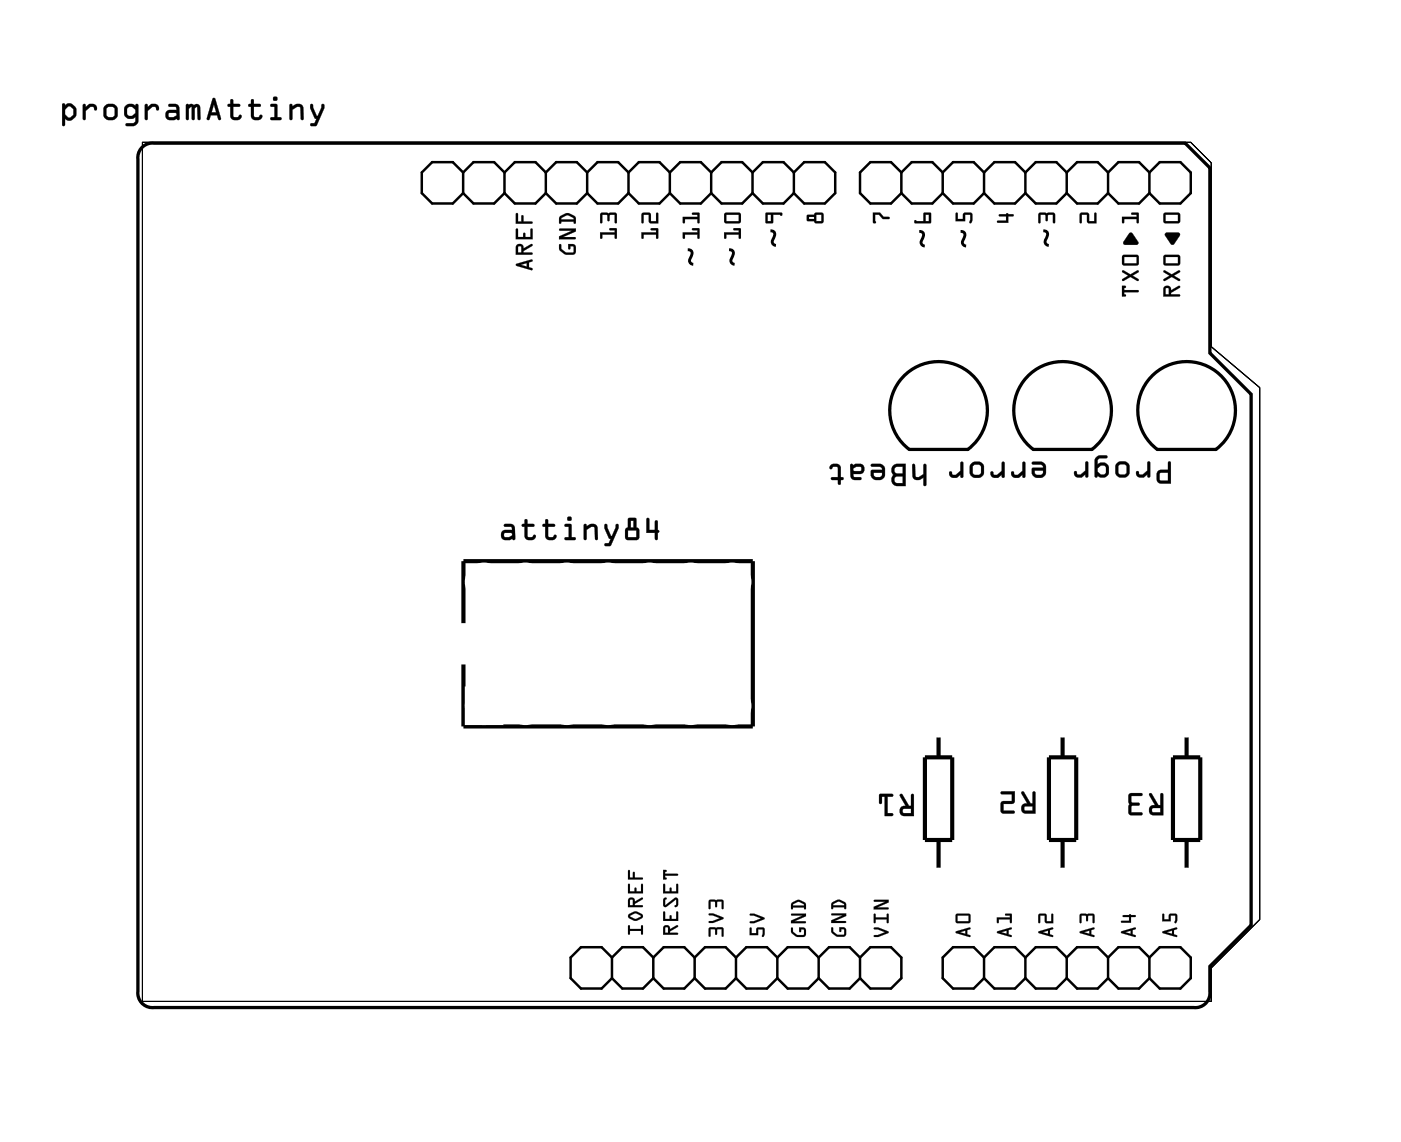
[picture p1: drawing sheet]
<svg xmlns="http://www.w3.org/2000/svg" width="86mm" height="70mm" viewBox="0 0 86 70" stroke-linecap="round" stroke-linejoin="round" font-family="sans-serif">
<path d="M8.8 8.7h64.4l1.2 1.3v11.3l3 2.5v32.7l-3 3v2.1h-65.6z" fill="none" stroke="#000" stroke-width=".06"/>
<path d="M8.7 9.1a.9 .9 0 0 1 .8-.3h63.3l1.5 1.5v11.4l2.6 2.5v32.7l-2.6 2.5v1.5a.9 .9 0 0 1-1 1h-63.8a.9 .9 0 0 1-1-1v-51.1v-.4zM55.7 22.9a3 3 0 0 1 4.3 .5 3 3 0 0 1-.5 4.2h-3.6a3 3 0 0 1-.2-4.7zM63.4 22.9a3 3 0 0 1 4.2 .5 3 3 0 0 1-.5 4.2h-3.6a3 3 0 0 1-.1-4.7zM71 22.9a3 3 0 0 1 4.3 .5 3 3 0 0 1-.6 4.2h-3.6a3 3 0 0 1-.1-4.7z" fill="none" stroke="#000" stroke-width=".2"/>
<g fill="none" stroke="#000" stroke-width=".15">
<path d="M28.5 10.6l-.7-.6h-1.2l-.7 .6v1.3l.7 .6h1.2l.7-.6M28.5 11.9l.6 .6h1.3l.6-.6M28.5 10.6v1.3M28.5 10.6l.6-.6h1.3l.6 .6M31 11.9l.6 .6h1.3l.6-.6M31 10.6l.6-.6h1.3l.6 .6M31 10.6v1.3M33.5 11.9l.7 .6h1.2l.7-.6M33.5 10.6l.7-.6h1.2l.7 .6M33.5 10.6v1.3M36.1 11.9l.6 .6h1.3l.6-.6M36.1 10.6l.6-.6h1.3l.6 .6"/>
<path d="M36.1 10.6v1.3M38.6 11.9l.7 .6h1.2l.7-.6M38.6 10.6l.7-.6h1.2l.7 .6M38.6 10.6v1.3M41.2 11.9l.6 .6h1.3l.6-.6M41.2 10.6l.6-.6h1.3l.6 .6M41.2 10.6v1.3M43.7 11.9l.6 .6h1.3l.6-.6M43.7 10.6l.6-.6h1.3l.6 .6M43.7 10.6v1.3M46.2 11.9l.7 .6h1.2l.7-.6M46.2 10.6l.7-.6h1.2l.7 .6"/>
<path d="M46.2 10.6v1.3M48.8 10.6l.6-.6h1.3l.6 .6v1.3l-.6 .6h-1.3l-.6-.6M48.8 10.6v1.3M55.4 10.6l-.7-.6h-1.2l-.7 .6v1.3l.7 .6h1.2l.7-.6M55.4 11.9l.6 .6h1.3l.6-.6M55.4 10.6l.6-.6h1.3l.6 .6M55.4 10.6v1.3M57.9 10.6v1.3M57.9 11.9l.7 .6h1.2l.7-.6M57.9 10.6l.7-.6h1.2l.7 .6M60.5 10.6v1.3M60.5 11.9l.6 .6h1.3l.6-.6"/>
<path d="M60.5 10.6l.6-.6h1.3l.6 .6M63 10.6v1.3M63 11.9l.6 .6h1.3l.6-.6M63 10.6l.6-.6h1.3l.6 .6M65.5 10.6v1.3M65.5 11.9l.7 .6h1.2l.7-.6M65.5 10.6l.7-.6h1.2l.7 .6M68.1 10.6v1.3M68.1 11.9l.6 .6h1.3l.6-.6M68.1 10.6l.6-.6h1.3l.6 .6M70.6 10.6v1.3M70.6 10.6l.7-.6h1.2l.7 .6v1.3l-.7 .6h-1.2l-.7-.6"/>
<path d="M37.6 58.9l-.6-.7h-1.3l-.6 .7v1.2l.6 .7h1.3l.6-.7M37.6 58.9l.6-.7h1.3l.6 .7M37.6 58.9v1.2M40.1 58.9l.7-.7h1.2l.7 .7M40.1 58.9v1.2M42.7 58.9l.6-.7h1.3l.6 .7M42.7 58.9v1.2M45.2 58.9l.7-.7h1.2l.7 .7M45.2 58.9v1.2M47.8 58.9l.6-.7h1.3l.6 .7M47.8 58.9v1.2M50.3 58.9l.6-.7h1.3l.6 .7"/>
<path d="M50.3 58.9v1.2M52.8 58.9l.7-.7h1.2l.7 .7v1.2l-.7 .7h-1.2l-.7-.7M52.8 58.9v1.2M60.5 58.9l-.7-.7h-1.2l-.7 .7v1.2l.7 .7h1.2l.7-.7M60.5 58.9l.6-.7h1.3l.6 .7M60.5 58.9v1.2M63 58.9l.6-.7h1.3l.6 .7M63 58.9v1.2M65.5 58.9l.7-.7h1.2l.7 .7M65.5 58.9v1.2M68.1 58.9l.6-.7h1.3l.6 .7M68.1 58.9v1.2"/>
<path d="M70.6 58.9l.7-.7h1.2l.7 .7v1.2l-.7 .7h-1.2l-.7-.7M70.6 58.9v1.2M37.6 60.1l.6 .7h1.3l.6-.7M40.1 60.1l.7 .7h1.2l.7-.7M42.7 60.1l.6 .7h1.3l.6-.7M45.2 60.1l.7 .7h1.2l.7-.7M47.8 60.1l.6 .7h1.3l.6-.7M50.3 60.1l.6 .7h1.3l.6-.7M60.5 60.1l.6 .7h1.3l.6-.7M63 60.1l.6 .7h1.3l.6-.7M65.5 60.1l.7 .7h1.2l.7-.7M68.1 60.1l.6 .7h1.3l.6-.7"/>
</g>
<g fill="#000">
<path d="M53.6 13.1h.5l.2 .2h.3l.1 .1-.5 .1-.2-.3h-.2v.5h-.1zM58.7 13.1h.1v.4h.4v-.4h.5v.4a.11 .11 0 0 1 0 .2 .11 .11 0 0 1-.1-.1v-.4h-.3v.4h-.6zM61.4 13.2l.5-.1 .4 .1-.4 .1v.4h-.6v-.1h.5v-.3h-.4zM63.8 13.1h.9l.1 .1v.5h-.1v-.5h-.3l-.1 .4-.1-.4h-.3v.5h-.1zM66.4 13.1h.4l.1 .1v.4h.3v-.5h.1l.1 .6h-.6v-.5h-.3v.5h-.1zM69.4 14.4h.2l.3 .5v.1h-.9zM68.9 13.3h.9v-.1h-.3v-.1h.4l.1 .6h-.2v-.2h-.7v.2h-.1zM71.6 14.3h.8l.1 .1-.5 .7-.4-.6z"/>
<path d="M3.8 6.4h.2v.1l.2-.1h.2l.2 .2 .1 .1a.5 .5 0 0 1-.2 .7h-.3l-.2-.1v.4a.1 .1 0 0 1-.1 .1 .1 .1 0 0 1-.1-.1zM3.8 6.4v1.3h.1h.1v-.4l.2 .1 .2-.1 .3-.2v-.4l-.3-.3h-.2l-.2 .1v-.1zM4.2 6.6l-.2 .1v.3l.3 .2 .2-.1v-.4l-.2-.2zM4.2 6.5h.1l.2 .2v.4l-.2 .2-.3-.3v-.3zM5.1 6.4h.1l.1 .2 .2-.2a.33 .33 0 0 1 .3 0 .33 .33 0 0 1 .2 .3 .14 .14 0 0 1-.2 .1 .14 .14 0 0 1-.1-.2h-.1l-.3 .2v.5a.1 .1 0 0 1-.1 .1 .1 .1 0 0 1-.1-.1zM5.1 6.4v1l.1-.1 .1-.5 .3-.2h.1l.2 .2a.23 .23 0 0 0 0-.3 .23 .23 0 0 0-.2-.1h-.2l-.2 .2-.1-.2zM6.3 6.9a.51 .51 0 0 1 1 0 .51 .51 0 0 1-1 0zM6.3 6.9a.5 .5 0 0 0 1 0 .5 .5 0 0 0-1 0zM6.6 6.6v.5l.1 .1 .3-.1v-.5h-.3zM6.6 6.6h.3l.1 .1 .1 .4-.1 .1h-.3l-.2-.1zM7.7 6.5l.3-.1h.2l.1 .1a.1 .1 0 0 1 .1-.1 .1 .1 0 0 1 .1 .1v1.1l-.2 .1-.5 .1a.1 .1 0 0 1-.1-.1 .1 .1 0 0 1 .1-.1l.4-.1 .1-.3-.2 .1-.4-.1-.1-.2zM7.8 6.5l-.2 .1 .1 .5 .2 .2 .4-.1v.2l-.1 .2h-.4l-.1 .1h.5h.2l.1-.2v-1l-.1-.1a.19 .19 0 0 1-.3 0zM7.8 6.6v.4l.1 .1h.2l.2-.2v-.2l-.2-.1zM7.8 6.6h.3l.2 .1v.3l-.2 .1h-.2l-.1-.1zM8.9 6.4h.2v.2l.2-.2a.33 .33 0 0 1 .3 0 .33 .33 0 0 1 .2 .3 .14 .14 0 0 1-.2 .1 .14 .14 0 0 1-.1-.2h-.1l-.3 .2v.5a.1 .1 0 0 1-.1 .1 .1 .1 0 0 1-.1-.1zM8.9 6.4l.1 1 .1-.1v-.5l.3-.2h.1l.2 .2a.23 .23 0 0 0 0-.3 .23 .23 0 0 0-.2-.1h-.2l-.2 .2-.1-.2zM10.4 6.4h.4l.1 .1 .1 .8a.09 .09 0 0 1 0 .1 .09 .09 0 0 1-.1-.1l-.5 .1a.32 .32 0 0 1-.2-.3 .32 .32 0 0 1 .2-.3h.4v-.2h-.4zM10.4 6.4v.2h.4l.1 .2h-.5a.31 .31 0 0 0-.2 .3 .31 .31 0 0 0 .2 .3l.5-.1h.1v-.7l-.2-.2zM10.4 7v.2h.3l.2-.1-.1-.1zM10.4 7l.4-.1 .1 .2-.2 .1h-.3zM11.4 6.4h.3l.2 .1a.21 .21 0 0 1 .2-.1 .21 .21 0 0 1 .2 .2v.7a.1 .1 0 0 1-.1 .1 .1 .1 0 0 1-.1-.1v-.7l-.1 .1v.6a.1 .1 0 0 1-.1 .1 .1 .1 0 0 1-.1-.1l-.1-.7-.1 .1v.6a.1 .1 0 0 1-.1 .1 .1 .1 0 0 1-.1-.1zM11.5 6.4v1l.1-.1v-.6l.1-.1 .1 .7h.1l.1-.6 .1-.1v.7h.2v-.7a.21 .21 0 0 0-.2-.2 .21 .21 0 0 0-.2 .1l-.2-.1zM13.1 6l.1 .1 .4 1.2-.1 .1-.1-.1-.1-.2h-.4v.3l-.2-.1zM13.1 6l-.4 1.3 .1 .1 .1-.3h.4l.1 .2 .1 .1 .1-.1-.4-1.2zM13.1 6.4l-.1 .5h.3zM13.1 6.4l.2 .5h-.3zM14.2 6.1h.1v.3h.4a.1 .1 0 0 1 .1 .1 .1 .1 0 0 1-.1 .1h-.4v.5l.3 .1 .1-.1h.1a.21 .21 0 0 1 0 .2 .21 .21 0 0 1-.2 .1h-.3l-.1-.2v-.6h-.1a.1 .1 0 0 1-.1-.1 .1 .1 0 0 1 .1-.1h.1zM14.2 6.1v.3l-.2 .1 .2 .1v.5a.37 .37 0 0 0 .3 .3 .37 .37 0 0 0 .3-.2v-.1l-.2 .1h-.3v-.6h.4v-.1v-.1h-.4v-.2zM15.4 6.1h.2v.3h.3a.1 .1 0 0 1 .1 .1 .1 .1 0 0 1-.1 .1h-.3v.5l.3 .1 .1-.1h.1a.21 .21 0 0 1 0 .2 .21 .21 0 0 1-.2 .1h-.3l-.2-.2v-.6h-.1a.1 .1 0 0 1-.1-.1 .1 .1 0 0 1 .1-.1h.1zM15.5 6.1l-.1 .3-.1 .1 .1 .1v.5a.37 .37 0 0 0 .4 .3 .37 .37 0 0 0 .3-.2l-.1-.1-.1 .1h-.3v-.6h.4v-.1l-.1-.1h-.3v-.2zM16.6 6.4h.4v.8h.2a.1 .1 0 0 1 .1 .1 .1 .1 0 0 1-.1 .1h-.5a.1 .1 0 0 1-.1-.1 .1 .1 0 0 1 .1-.1h.2v-.6h-.2zM16.6 6.4l.1 .2h.2v.6h-.2l-.1 .1 .6 .1 .1-.2h-.3v-.8zM16.8 6.1a.15 .15 0 0 1 .3 0 .15 .15 0 0 1-.3 0zM16.8 6.1a.13 .13 0 0 0 .2 0 .13 .13 0 0 0-.2 0zM17.8 6.4h.1l.1 .1a.39 .39 0 0 1 .6 .1l.1 .7a.09 .09 0 0 1-.1 .1 .09 .09 0 0 1-.1-.1v-.7h-.3l-.2 .1v.6a.1 .1 0 0 1-.1 .1 .1 .1 0 0 1-.1-.1zM17.8 6.4v1l.2-.1v-.6l.2-.1h.3v.7h.1v-.7a.32 .32 0 0 0-.5-.2l-.1 .2-.1-.2zM19.1 6.4h.1l.3 .7 .2-.6a.1 .1 0 0 1 .1-.1 .1 .1 0 0 1 .1 .1l-.4 1.2-.4 .1a.1 .1 0 0 1-.1-.1 .1 .1 0 0 1 .1-.1h.2l.1-.3h-.1l-.2-.6zM19.1 6.4v.3l.2 .6h.2l-.2 .3h-.2v.1h.3l.5-1v-.3h-.1l-.3 .7-.3-.7z"/>
<path d="M3.8 6.4h.2v.1l.2-.1h.2l.3 .3a.54 .54 0 0 1-.4 .7l-.3-.1v.4h-.2zM4.2 6.6l-.2 .1v.3l.3 .2 .2-.1v-.4l-.2-.2zM5.1 6.4h.1l.1 .2 .2-.2a.33 .33 0 0 1 .3 0 .33 .33 0 0 1 .2 .3 .12 .12 0 0 1-.2 .1 .12 .12 0 0 1 0-.2h-.2l-.3 .2v.5l-.2 .1zM6.3 6.9a.5 .5 0 0 1 1 0 .5 .5 0 0 1-1 0zM6.6 6.6v.5l.1 .1h.3l.1-.1-.1-.4-.1-.1zM7.7 6.5l.3-.1 .3 .1 .1-.1h.1v1.1l-.2 .2h-.6l.1-.1 .4-.1 .1-.3-.2 .1-.4-.1-.1-.2zM7.8 6.6v.4l.1 .1h.2l.2-.1v-.3l-.2-.1zM8.9 6.4h.1l.1 .2 .2-.2a.33 .33 0 0 1 .3 0 .33 .33 0 0 1 .2 .3 .12 .12 0 0 1-.2 .1 .12 .12 0 0 1 0-.2h-.2l-.3 .2v.5l-.1 .1zM10.4 6.4h.5l.1 .2v.8l-.1-.1-.5 .1a.31 .31 0 0 1-.2-.3 .31 .31 0 0 1 .2-.3h.4v-.2h-.4zM10.4 7v.2h.3l.2-.1-.1-.2zM11.4 6.4l.8 .1 .1 .9-.1-.1-.1-.7-.1 .1-.1 .7-.1-.1-.1-.7-.1 .1v.6l-.2 .1zM13.1 6l.1 .1 .4 1.2-.1 .1-.1-.1-.1-.2h-.4v.2h-.2zM13.1 6.4l-.1 .5h.3zM14.2 6.1h.1v.3h.4l.1 .1-.1 .1h-.4l.1 .6h.2l.2-.1a.35 .35 0 0 1-.3 .3 .35 .35 0 0 1-.3-.3v-.5l-.2-.1 .2-.1zM15.4 6.1h.2v.3h.4v.1v.1h-.4v.6h.3l.1-.1h.1a.35 .35 0 0 1-.3 .3 .35 .35 0 0 1-.4-.3v-.5l-.2-.1 .2-.1zM16.6 6.4h.4v.8h.3l-.1 .2-.6-.1 .1-.1h.2v-.6h-.2zM16.8 6.1a.14 .14 0 0 1 .2 0 .14 .14 0 0 1-.2 0zM17.8 6.4h.1l.1 .1a.38 .38 0 0 1 .3-.1 .38 .38 0 0 1 .3 .2v.8l-.1-.1v-.7h-.3l-.2 .1v.6l-.2 .1zM19.1 6.4h.1l.3 .7 .3-.7h.1v.3l-.5 1.1-.3-.1v-.1h.2l.1-.3h-.1l-.2-.6z"/>
<path d="M31.7 16.2l1-.3v.2h-.2v.3l.2 .1v.1l-1-.2zM31.7 16.2v.1l1 .3-.2-.2v-.3h.2v-.2zM32 16.3l.4 .1v-.2zM32 16.3l.4-.1v.2zM31.7 15.1a.25 .25 0 0 1 .3-.1 .25 .25 0 0 1 .2 .3l.5-.3v.1l-.5 .3v.1h.5v.1l-1 .1zM31.8 15.1l-.1 .6 1-.1v-.1h-.5v-.1l.5-.3v-.1l-.5 .3a.24 .24 0 0 0-.2-.3 .24 .24 0 0 0-.2 .1zM31.9 15.2l-.1 .3h.2v-.3zM31.8 15.1l.2 .1v.3h-.2zM31.7 14.1h.1v.5h.3l.1-.3 .1 .3h.3v-.5l.1-.1v.7h-1zM31.7 14.1v.6h1v-.6h-.1v.5h-.3l-.1-.3-.1 .3h-.3v-.5zM31.7 13.1h.1v.5h.2l.1-.4 .1 .1v.3h.5v.1l-1 .1zM31.7 13.1v.7l1-.1v-.1h-.5l-.1-.4-.1 .4h-.2v-.5z"/>
<path d="M31.7 16.2l1-.2v.1h-.2v.3l.2 .2-1-.3zM32 16.3l.4 .1v-.2zM31.8 15.1a.24 .24 0 0 1 .2-.1 .24 .24 0 0 1 .2 .3l.5-.3v.1l-.5 .3v.1h.5v.1l-1 .1zM31.8 15.2v.3h.2v-.3zM31.7 14.1h.1v.5h.3l.1-.3 .1 .3h.3v-.5h.1v.6h-1zM31.7 13.1h.1v.5h.2l.1-.4 .1 .4h.5v.1l-1 .1z"/>
<path d="M34.4 15h.1v.3l.3 .2h.4v-.4h-.2v.2h-.1v-.3l.4 .1 .1 .4-.1 .1a.65 .65 0 0 1-1-.5zM34.4 14.1l1-.1v.2l-.8 .4h.7l.1 .1h-1.1v-.2l.8-.3h-.7zM34.4 13.3a.61 .61 0 0 1 .9 0l.1 .4-.1 .1-.1-.2h-.7l-.1 .2zM34.5 13.4v.1h.7v-.1l-.3-.2z"/>
<path d="M34.4 15h.1v.3l.2 .2h.5v-.3l-.2-.1v.2h-.1v-.3h.4l.1 .1v.4l-.2 .2h-.5l-.3-.3zM34.4 15v.4a.68 .68 0 0 0 1 .1v-.4l-.1-.1h-.4l.1 .3v-.2l.2 .1v.3h-.5l-.2-.2v-.3zM34.4 14.1l1-.1v.2l-.8 .4h.7l.1 .1h-1.1v-.2l.8-.3h-.7zM34.4 14.1v.1h.8l-.9 .3v.2h1.1l-.1-.1h-.7l.8-.4v-.2zM34.4 13.3l.4-.2h.2l.4 .2v.4h-.1l-.1-.1h-.7l-.1 .2-.1-.4zM34.4 13.3v.4l.1-.1h.8v.1h.1l-.1-.4-.3-.2h-.3zM34.5 13.4v.1h.7v-.1l-.3-.2zM34.5 13.4l.4-.2 .3 .2 .1 .1h-.8z"/>
<path d="M36.9 14.3h.9v-.1h-.3l-.1-.1 .5-.1v.6h-.1v-.2h-.8v.2l-.1 .1zM36.9 13.1h.9l.1 .1v.5h-.1v-.5h-.3l-.1 .4-.1-.4h-.3v.5h-.1z"/>
<path d="M36.9 14.3h.9v-.1h-.3l-.1-.1 .5-.1v.6h-.1v-.2h-.8v.2l-.1 .1zM36.9 14.3v.4l.1-.1v-.2h.8v.2h.1v-.6l-.5 .1h.1l.3 .1v.1zM36.9 13.1h.9l.1 .1v.5h-.1v-.5h-.3l-.1 .4-.1-.4h-.3v.5h-.1zM36.9 13.1v.6h.1v-.5h.3l.1 .4 .1-.4h.3v.5h.1v-.5l-.1-.1z"/>
<path d="M39.4 14.3h.9v-.1h-.3v-.1l.4-.1v.6h-.1v-.2h-.8v.2v.1zM39.5 13.1h.4l.1 .1v.4h.3v-.5h.1v.6h-.5v-.5h-.4v.5z"/>
<path d="M39.4 14.3h.9v-.1h-.3v-.1l.4-.1v.6h-.1v-.2h-.8v.2l-.1 .1zM39.4 14.3l.1 .4v-.1v-.2h.8v.2h.1v-.6l-.4 .1 .3 .1v.1zM39.4 13.1h.5l.1 .1v.4h.3v-.5h.1v.6h-.5v-.5h-.4l.1 .5h-.2zM39.5 13.1v.6v-.5h.4v.5h.5v-.6h-.1v.5h-.3l-.1-.5z"/>
<path d="M42 14.3h.8v-.1h-.2l-.1-.1 .4-.1 .1 .6h-.1l-.1-.2h-.7v.2l-.1 .1zM42 13.3h.8v-.1h-.2l-.1-.1h.4l.1 .6h-.1l-.1-.2h-.7v.2h-.1z"/>
<path d="M41.9 14.3h.9v-.1h-.2l-.1-.1 .4-.1 .1 .6h-.2v-.2h-.7v.2l-.1 .1zM42 14.3v.4l.1-.1v-.2h.8v.2h.1l-.1-.6-.4 .1h.1l.3 .1v.1zM41.9 13.3h.9v-.1h-.2l-.1-.1h.4l.1 .6h-.2v-.2h-.7v.2h-.1zM42 13.3v.4h.1v-.2h.8v.2h.1l-.1-.6h-.4l.1 .1h.3v.1z"/>
<path d="M44.5 14.3h.9v-.1h-.3v-.1l.4-.1v.6h-.1v-.2h-.8v.2l-.1 .1zM44.5 13.1h.9l.1 .1v.4l-.1 .1h-.8l-.1-.1zM44.6 13.2v.4h.8v-.4z"/>
<path d="M44.5 14.3h.9v-.1h-.3l-.1-.1 .5-.1v.6h-.1v-.2h-.8v.2l-.1 .1zM44.5 14.3v.4l.1-.1v-.2h.8v.2h.1v-.6l-.4 .1 .3 .1v.1zM44.5 13.1h.9l.1 .1v.4l-.1 .1h-.8l-.1-.1zM44.5 13.1v.5l.1 .1h.8l.1-.1v-.4l-.1-.1zM44.6 13.2v.4h.8v-.4zM44.6 13.2h.8v.4h-.8z"/>
<path d="M47.1 13.1h.9l.1 .1-.1 .1-.5-.1v.5h-.4h-.1zM47.2 13.2v.4h.2v-.4z"/>
<path d="M47 13.1h1l.1 .1-.1 .1-.1-.1h-.4v.5h-.4h-.1zM47.1 13.1v.6h.4v-.5l.5 .1 .1-.1-.1-.1zM47.2 13.2v.4h.2v-.4zM47.2 13.2h.2v.4h-.2z"/>
<path d="M49.6 13.2h.4l.2-.1h.3l.1 .1v.4l-.4 .1-.2-.1h-.4zM50.2 13.2v.4h.3v-.4zM49.7 13.3v.2h.3v-.2z"/>
<path d="M49.6 13.2h.4l.2-.1h.3l.1 .1v.4l-.4 .1-.2-.1h-.4zM49.6 13.2v.4h.4l.2 .1 .4-.1v-.4l-.1-.1h-.3l-.2 .1zM50.2 13.2v.4h.3v-.4zM50.1 13.2h.4v.4h-.4zM49.7 13.3v.2h.3v-.2zM49.7 13.3h.3v.2h-.3z"/>
<path d="M53.6 13.1h.5l.2 .2h.3l.1 .1-.5 .1-.2-.3h-.2v.5h-.1zM53.6 13.1l.1 .6h.1v-.5h.2l.2 .3 .5-.1-.1-.1h-.3l-.2-.2z"/>
<path d="M56.2 13.5l.5 .1 .1-.5h.4v.6h-1zM56.9 13.2v.4h.2v-.4z"/>
<path d="M56.2 13.5l.5 .1 .1-.5h.4v.6h-1zM56.2 13.6v.1h1v-.6h-.4l-.1 .5zM56.9 13.2v.4h.2v-.4zM56.9 13.2h.2v.4h-.2z"/>
<path d="M58.7 13.1h.1v.4h.4v-.4h.5l.1 .1-.1 .5h-.2l.1-.5h-.3v.4h-.6zM58.7 13.1v.5h.6v-.4h.3v.4a.11 .11 0 0 0 .1 .1 .11 .11 0 0 0 0-.2v-.4h-.5v.4h-.4v-.4z"/>
<path d="M61.4 13.2h.4l.1-.1 .4 .1-.4 .1 .1 .4h-.7v-.1h.5v-.3h-.4zM61.4 13.2v.1h.4v.3h-.5v.1h.6v-.4l.4-.1-.4-.1z"/>
<path d="M63.8 13.1h.9l.1 .1v.5h-.1v-.5h-.3l-.1 .4-.1-.4h-.3v.5h-.1zM63.8 13.1v.6h.1v-.5h.3l.1 .4 .1-.4h.3v.5h.1v-.5l-.1-.1z"/>
<path d="M66.4 13.1h.4l.1 .1v.4h.3v-.5h.1l.1 .6h-.6v-.5h-.3v.5h-.1zM66.4 13.1v.6h.1v-.5h.3v.5h.6l-.1-.6h-.1v.5h-.3l-.1-.5z"/>
<path d="M68.9 17.6h.3l-.1 .2h.8l.1 .1-.9 .1 .1 .2h-.3zM69 16.6l.5 .3 .4-.3v.1l-.3 .2 .4 .3-.1 .1-.4-.3-.5 .3v-.1l.3-.3-.3-.2zM69 15.7h.9l.1 .1v.4l-.2 .1h-.8l-.1-.1zM69.1 15.8v.4h.7v-.4z"/>
<path d="M68.9 17.6h.3l-.1 .2h.8l.1 .1-.9 .1 .1 .2h-.3zM68.9 17.6v.6h.3l-.1-.1v-.1l.9-.1-.1-.1h-.8v-.1l.1-.1zM69 16.6l.5 .3 .4-.3v.1l-.3 .2 .4 .3-.1 .1-.4-.3-.5 .3v-.2l.3-.2-.3-.2zM69 16.6v.1l.3 .2-.3 .3v.1l.5-.3 .4 .3 .1-.1-.4-.3 .3-.2v-.1l-.4 .3zM69 15.7h.9l.1 .1v.4l-.2 .1h-.8l-.1-.1zM69 15.7l-.1 .5 .1 .1h.8l.2-.1v-.4l-.1-.1zM69.1 15.8v.4h.7v-.4zM69.1 15.8h.7v.4h-.7z"/>
<path d="M69.4 14.3h.2l.3 .6v.1l-.8 .1-.1-.1zM69.4 14.4l-.4 .6h.9v-.1l-.3-.5z"/>
<path d="M68.9 13.3h.9v-.1h-.3v-.1h.4l.1 .6h-.2v-.2h-.7v.2h-.1zM68.9 13.3l.1 .4h.1v-.2h.7v.2h.2l-.1-.6h-.4v.1h.3v.1z"/>
<path d="M71.6 14.3h.8l.1 .1-.5 .7-.4-.6zM71.6 14.3v.2l.4 .5 .5-.6-.1-.1z"/>
<path d="M71.5 13.1h.9l.1 .1v.4l-.1 .1h-.8l-.1-.1zM71.6 13.2v.4h.8v-.4z"/>
<path d="M71.5 13.1h.9l.1 .1v.4l-.1 .1h-.8l-.1-.1zM71.5 13.1v.5l.1 .1h.8l.1-.1v-.4l-.1-.1zM71.6 13.2v.4h.8v-.4zM71.6 13.2h.8v.4h-.8z"/>
<path d="M71.5 17.6a.24 .24 0 0 1 .3 0 .24 .24 0 0 1 .1 .2l.6-.2v.1l-.6 .3v.1h.5l.1 .1h-1zM71.6 17.7v.4h.2v-.4zM71.5 16.6l.5 .3 .5-.3v.1l-.4 .2 .4 .3-.1 .1-.4-.3-.5 .3v-.1l.4-.3-.4-.2zM71.5 15.7h.9l.1 .1v.4l-.1 .1h-.8l-.1-.1zM71.6 15.8v.4h.8v-.4z"/>
<path d="M71.5 17.6a.25 .25 0 0 1 .3 0 .25 .25 0 0 1 .1 .2l.6-.2v.1l-.6 .3v.1h.5l.1 .1h-1zM71.5 17.6v.6h1l-.1-.1h-.5v-.1l.6-.3v-.1l-.6 .3a.24 .24 0 0 0-.1-.3 .24 .24 0 0 0-.3 0zM71.6 17.7v.4h.2v-.4zM71.6 17.7h.2v.4h-.2zM71.5 16.6l.5 .3 .5-.3v.1l-.4 .2 .4 .3-.1 .1-.4-.3-.5 .3v-.2l.4-.2-.4-.2zM71.5 16.6v.1l.4 .2-.4 .3v.1l.5-.3 .4 .3 .1-.1-.4-.3 .4-.2v-.1l-.5 .3zM71.5 15.7h.9l.1 .1v.4l-.1 .1h-.8l-.1-.1zM71.5 15.7v.5l.1 .1h.8l.1-.1v-.4l-.1-.1zM71.6 15.8v.4h.8v-.4zM71.6 15.8h.8v.4h-.8z"/>
<path d="M31 32.2h.4l.2 .1 .1 .8a.09 .09 0 0 1-.1 .1 .09 .09 0 0 1-.1-.1l-.5 .1a.32 .32 0 0 1-.2-.3 .32 .32 0 0 1 .2-.3h.5l-.1-.2h-.4zM31 32.2v.2h.5v.2h-.5a.31 .31 0 0 0-.2 .3 .31 .31 0 0 0 .2 .3l.5-.1 .1 .1v-.7l-.1-.3zM31 32.8v.2h.3l.2-.1-.1-.1zM31 32.8h.4l.1 .1-.2 .1h-.3zM32.2 31.9l.2 .1v.2h.3a.1 .1 0 0 1 .1 .1 .1 .1 0 0 1-.1 .1h-.3v.6h.3l.1-.1h.1a.21 .21 0 0 1 0 .2 .21 .21 0 0 1-.2 .1h-.3l-.2-.2v-.6h-.1a.1 .1 0 0 1-.1-.1 .1 .1 0 0 1 .1-.1h.1zM32.3 31.9l-.1 .3-.1 .1 .1 .1v.5a.37 .37 0 0 0 .4 .3 .37 .37 0 0 0 .3-.2l-.1-.1-.1 .1h-.3v-.6h.4v-.1l-.1-.1h-.3v-.2zM33.5 31.9l.2 .1v.2h.3a.1 .1 0 0 1 .1 .1 .1 .1 0 0 1-.1 .1h-.3v.6h.2l.2-.1h.1a.21 .21 0 0 1 0 .2 .21 .21 0 0 1-.3 .1h-.2l-.2-.2v-.6h-.1a.1 .1 0 0 1-.1-.1 .1 .1 0 0 1 .1-.1h.1zM33.5 31.9v.3l-.2 .1 .2 .1v.5a.37 .37 0 0 0 .3 .3 .37 .37 0 0 0 .4-.2l-.1-.1-.1 .1h-.3v-.6h.3l.1-.1-.1-.1h-.3v-.2zM34.7 32.2h.4v.8h.2a.1 .1 0 0 1 .1 .1 .1 .1 0 0 1-.1 .1h-.5a.1 .1 0 0 1-.1-.1 .1 .1 0 0 1 .1-.1h.1v-.6h-.2zM34.7 32.2v.2h.3v.6h-.3v.1l.6 .1v-.1l-.2-.1v-.7zM34.8 31.9a.15 .15 0 0 1 .3 0 .15 .15 0 0 1-.3 0zM34.9 31.9a.13 .13 0 0 0 .2 0 .13 .13 0 0 0-.2 0zM35.9 32.2h.1v.2a.39 .39 0 0 1 .7 .1v.6a.09 .09 0 0 1 0 .1 .09 .09 0 0 1-.1-.1l-.1-.6-.2-.1-.3 .2 .1 .5a.1 .1 0 0 1-.1 .1 .1 .1 0 0 1-.1-.1zM35.9 32.2v1l.1-.1v-.5l.3-.2h.2l.1 .7 .1 .1v-.7a.32 .32 0 0 0-.5-.2l-.2 .1v-.2zM37.2 32.2l.1 .1 .2 .6 .3-.6a.1 .1 0 0 1 .1-.1 .1 .1 0 0 1 .1 .1l-.4 1.2-.4 .1a.1 .1 0 0 1-.1-.1 .1 .1 0 0 1 .1-.1h.2l.1-.3h-.1l-.3-.6zM37.2 32.2v.3l.2 .6h.1l-.1 .3h-.2l-.1 .1 .4 .1 .5-1.1v-.2h-.2l-.2 .7h-.1l-.2-.7zM38.6 31.9h.5v.5l.2 .2v.4l-.1 .2h-.6l-.2-.1v-.5l.2-.2zM38.6 31.9v.5l-.2 .2v.5l.2 .1h.6l.1-.2v-.4l-.2-.2v-.5zM38.6 32.6v.4h.5v-.4zM38.6 32.6h.5v.4h-.5zM38.8 32v.4h.1v-.4zM38.7 32h.2v.4h-.2zM39.7 31.9h.2v.7h.3v-.5a.1 .1 0 0 1 .1-.1 .1 .1 0 0 1 .1 .1v.5a.09 .09 0 0 1 .1 .1 .09 .09 0 0 1-.1 .1v.3a.1 .1 0 0 1-.1 .1 .1 .1 0 0 1-.1-.1v-.3h-.5zM39.7 31.9v.9l.5-.1 .1 .4 .1 .1v-.5h.1l-.1-.1v-.6h-.1l-.1 .6h-.3v-.7z"/>
<path d="M31 32.2h.5l.1 .3v.7l-.1-.1-.5 .1a.31 .31 0 0 1-.2-.3 .31 .31 0 0 1 .2-.3h.5v-.2h-.5zM31 32.8v.2h.3l.2-.1-.1-.1zM32.3 31.9l.1 .1v.2h.4v.1v.1h-.4v.6h.3l.1-.1h.1a.35 .35 0 0 1-.3 .3 .35 .35 0 0 1-.4-.3v-.5l-.1-.1 .1-.1zM33.5 31.9l.2 .1v.2h.4v.1v.1h-.4v.6h.3l.1-.1h.1a.35 .35 0 0 1-.4 .3 .35 .35 0 0 1-.3-.3v-.5l-.2-.1 .2-.1zM34.7 32.2l.4 .1v.7h.3l-.1 .2-.6-.1v-.1h.2v-.6h-.2zM34.9 31.9a.14 .14 0 0 1 .2 0 .14 .14 0 0 1-.2 0zM35.9 32.2h.1v.2a.38 .38 0 0 1 .4-.2 .38 .38 0 0 1 .3 .3v.7l-.1-.1-.1-.7h-.2l-.3 .2v.5l-.1 .1zM37.2 32.2l.1 .1 .2 .6 .3-.6h.2v.2l-.5 1.1-.4-.1 .1-.1h.2l.1-.3h-.1l-.3-.6zM38.6 31.9h.5v.5l.2 .2v.4l-.1 .2h-.6l-.2-.1v-.5l.2-.2zM38.6 32.6v.4h.5v-.4zM38.8 32v.4h.1v-.4zM39.7 31.9h.2v.7h.3v-.6h.2v.6l.1 .1-.1 .1v.4l-.2-.1v-.3h-.5z"/>
<path d="M56.1 28.5l.1 .1v.6l.1 .1 .4-.2v-.5l.2-.1v1.4l-.2-.1v-.4a.38 .38 0 0 1-.3 .1 .38 .38 0 0 1-.3-.2zM54.9 28.6l.2-.1h.5v1.4h-.5a.39 .39 0 0 1-.3-.3 .39 .39 0 0 1 .1-.4l-.1-.3zM55 28.7v.4h.5v-.4zM55 29.3v.3l.5 .1v-.4zM53.5 28.5h.6l.2 .2 .1 .6-.2 .1-.4 .1-.3-.2 .1-.4h.6l-.1-.2h-.5zM53.7 29.1l.1 .2h.3l.1-.1v-.1zM52.3 28.5l.1 .1 .4-.1a.31 .31 0 0 1 .3 .3 .31 .31 0 0 1-.3 .3h-.4v.1l.1 .1h.4v.2l-.6-.1v-.1zM52.4 28.8l.1 .2h.4v-.1l-.1-.2zM51.1 28.6l.3-.1 .2 .2 .1 .6 .1 .1-.1 .1-.1 .3-.1-.1v-.2h-.4v-.2h.4v-.5l-.3-.1-.2 .1v-.1z"/>
<path d="M56.1 28.5l.1 .1v.6l.1 .1 .4-.2v-.5a.1 .1 0 0 1 .1-.1 .1 .1 0 0 1 .1 .1v1.2a.1 .1 0 0 1-.1 .1 .1 .1 0 0 1-.1-.1v-.4a.39 .39 0 0 1-.6-.1zM56.1 28.5v.8a.32 .32 0 0 0 .5 .2l.1-.2 .1 .5h.1v-1.2h-.1l-.1 .6-.4 .1h-.1v-.7zM54.9 28.6l.2-.1h.6v1.4h-.6a.4 .4 0 0 1-.3-.3 .4 .4 0 0 1 .1-.4l-.1-.3zM54.9 28.6l-.1 .3 .1 .3a.39 .39 0 0 0-.1 .4 .39 .39 0 0 0 .3 .3h.5v-1.4h-.5zM55 28.8v.3h.5v-.4zM55 28.7h.5v.4h-.5zM55 29.3v.3l.5 .1v-.4zM55 29.3h.5v.4h-.5zM53.5 28.5h.6l.3 .2v.6l-.2 .2h-.4l-.3-.2 .1-.4h.6l-.1-.2h-.5zM53.5 28.5l.1 .2h.5l.1 .2h-.6l-.1 .4 .3 .2 .4-.1 .2-.2-.1-.5-.2-.2zM53.7 29.1l.1 .2h.3l.1-.1v-.1zM53.7 29.1h.5v.1l-.1 .1h-.3zM52.3 28.5l.1 .1 .4-.1a.32 .32 0 0 1 .3 .3 .32 .32 0 0 1-.3 .3h-.4l.1 .2h.3a.1 .1 0 0 1 .1 .1 .1 .1 0 0 1-.1 .1h-.4l-.1-.1zM52.3 28.5v.8v.1l.6 .1v-.2h-.4l-.1-.1v-.1h.4a.31 .31 0 0 0 .3-.3 .31 .31 0 0 0-.3-.3l-.4 .1zM52.4 28.8l.1 .2h.3l.1-.1-.1-.2h-.2zM52.4 28.8l.2-.1h.2l.1 .2v.1h-.4zM51 28.6l.4-.1 .2 .1 .1 .2v.5a.1 .1 0 0 1 .1 .1 .1 .1 0 0 1-.1 .1v.2a.1 .1 0 0 1-.1 .1 .1 .1 0 0 1-.1-.1v-.2h-.4a.1 .1 0 0 1-.1-.1 .1 .1 0 0 1 .1-.1h.4v-.5l-.3-.1-.2 .1v-.1zM51.1 28.6l-.1 .1v.1l.2-.1h.2l.1 .1v.5h-.4v.1l.4 .1v.2l.1 .1 .1-.3 .1-.1-.1-.1-.1-.6-.2-.2z"/>
<path d="M63.4 28.4h.6l.2 .2 .1 .5-.2 .2-.4 .1-.3-.2v-.4h.7l-.1-.2h-.6zM63.6 28.9l.1 .3h.3l.1-.1v-.2zM62.2 29h.1l.1 .2h.1l.3-.3v-.5h.2v.9h-.2v-.1l-.2 .2a.33 .33 0 0 1-.3-.1 .33 .33 0 0 1-.2-.3zM60.9 29h.1l.1 .2h.2l.2-.3 .1-.5h.1v.9h-.1l-.1-.1-.2 .2a.33 .33 0 0 1-.3-.1 .33 .33 0 0 1-.1-.3zM59.5 28.9a.5 .5 0 0 1 1 0 .5 .5 0 0 1-1 0zM59.8 28.6v.5l.1 .1h.3l.1-.1v-.5h-.2zM58.3 29h.2v.2h.2l.3-.3v-.5h.2v.9h-.2v-.1l-.2 .2a.33 .33 0 0 1-.3-.1 .33 .33 0 0 1-.2-.3z"/>
<path d="M63.4 28.4h.6l.2 .2 .1 .5-.2 .2-.4 .1-.3-.2v-.4h.7l-.1-.2h-.6zM63.4 28.4l.1 .1 .5 .1 .1 .2h-.6l-.1 .4 .3 .2 .4-.1 .1-.2v-.5l-.2-.2zM63.6 28.9l.1 .3h.3l.1-.1v-.2zM63.6 28.9h.5v.2l-.1 .1h-.3zM62.1 29h.2v.2h.2l.3-.3v-.4a.1 .1 0 0 1 .1-.1 .1 .1 0 0 1 .1 .1v.8a.1 .1 0 0 1-.1 .1 .1 .1 0 0 1-.1-.1v-.1l-.2 .2a.33 .33 0 0 1-.3-.1 .33 .33 0 0 1-.2-.3zM62.2 29l-.1 .1a.33 .33 0 0 0 .5 .3l.2-.2 .1 .1h.1v-.9h-.2v.6l-.3 .2h-.1l-.1-.2zM60.9 29h.1l.1 .2h.2l.2-.3v-.4a.1 .1 0 0 1 .1-.1 .1 .1 0 0 1 .1 .1v.8a.1 .1 0 0 1-.1 .1 .1 .1 0 0 1-.1-.1v-.1l-.2 .2a.33 .33 0 0 1-.3-.1 .33 .33 0 0 1-.1-.3zM60.9 29v.1a.33 .33 0 0 0 .4 .3l.3-.2v.1h.1v-.9h-.1v.6l-.3 .2h-.2l-.1-.2zM59.5 28.9a.51 .51 0 0 1 1 0 .51 .51 0 0 1-1 0zM59.5 28.9a.5 .5 0 0 0 1 0 .5 .5 0 0 0-1 0zM59.8 28.6v.5l.3 .1 .1-.1v-.5h-.1zM59.8 28.6l.3-.1 .2 .1v.5l-.1 .1h-.3l-.1-.1zM58.3 29h.1l.1 .2h.2l.3-.3v-.4a.1 .1 0 0 1 .1-.1 .1 .1 0 0 1 .1 .1v.8a.1 .1 0 0 1-.1 .1 .1 .1 0 0 1-.1-.1v-.1l-.2 .2a.33 .33 0 0 1-.3-.1 .33 .33 0 0 1-.2-.3zM58.3 29v.1a.33 .33 0 0 0 .5 .3l.2-.2v.1h.2v-.9h-.2v.6l-.3 .2h-.2v-.2z"/>
<path d="M71.1 29l.7-.1v-.5h.1v1.3l-.8-.1v-.1zM71.3 29.1v.4h.5v-.4zM69.8 29h.1l.1 .2h.2l.3-.3v-.5h.1l.1 .9h-.2v-.1l-.2 .1a.33 .33 0 0 1-.4 0 .33 .33 0 0 1-.1-.3zM68.4 28.9a.5 .5 0 0 1 1 0 .5 .5 0 0 1-1 0zM68.7 28.6v.5l.2 .1h.2l.1-.2v-.4l-.1-.1zM67.4 28.1l.2-.1h.4v.2h-.4l-.2 .1v.3l.4-.2 .3 .2v.5l-.2 .2h-.3l-.2-.1v.1h-.1v-1zM67.5 28.8l-.1 .2 .2 .2h.2l.1-.1 .1-.3-.1-.2h-.3zM66 29h.1l.1 .2h.2l.3-.3v-.5h.1l.1 .9h-.2v-.1l-.2 .1a.33 .33 0 0 1-.4 0 .33 .33 0 0 1-.1-.3z"/>
<path d="M71.1 29l.7-.1v-.4a.1 .1 0 0 1 .1-.1 .1 .1 0 0 1 0 .1v1.2h-.6h-.2v-.2zM71.2 29l-.1 .1 .1 .5 .7 .1v-1.3h-.1v.5zM71.3 29.1v.4h.5v-.4zM71.3 29.1h.5v.5l-.5-.1zM69.8 29h.1l.1 .1 .2 .1 .3-.3v-.4a.1 .1 0 0 1 .1-.1 .1 .1 0 0 1 .1 .1v.8a.1 .1 0 0 1-.1 .1 .1 .1 0 0 1-.1-.1v-.1l-.2 .1a.33 .33 0 0 1-.4 0 .33 .33 0 0 1-.1-.3zM69.8 29a.33 .33 0 0 0 .5 .3l.2-.2v.2h.2l-.1-.9h-.1v.5l-.3 .3h-.2l-.1-.2zM68.4 28.9a.51 .51 0 0 1 1 0 .51 .51 0 0 1-1 0zM68.4 28.9a.5 .5 0 0 0 1 0 .5 .5 0 0 0-1 0zM68.7 28.6l.1 .5 .3 .1 .1-.1v-.5l-.1-.1zM68.7 28.6l.4-.1 .1 .1v.4l-.1 .2h-.2l-.2-.1zM67.3 28.1l.2-.1h.5a.1 .1 0 0 1 .1 .1 .1 .1 0 0 1-.1 .1h-.5l-.1 .3 .3-.1 .3 .1 .1 .3v.3l-.3 .3-.2-.1-.2-.1a.1 .1 0 0 1 0 .2 .11 .11 0 0 1-.2-.1l.1-1zM67.4 28.1l-.1 .2v1a.2 .2 0 0 1 .4 0h.2l.2-.1v-.6l-.3-.2-.4 .2v-.3l.2-.1h.4v-.1l-.4-.1zM67.5 28.8v.2l.1 .2 .3-.1v-.4l-.3-.1zM67.5 28.8l.1-.2h.3l.1 .2v.3l-.2 .1h-.2l-.2-.2zM66 29h.1l.1 .1 .2 .1 .3-.3v-.4a.1 .1 0 0 1 .1-.1 .1 .1 0 0 1 .1 .1v.8a.1 .1 0 0 1-.1 .1 .1 .1 0 0 1-.1-.1v-.1l-.2 .1a.33 .33 0 0 1-.4 0 .33 .33 0 0 1-.1-.3zM66 29a.33 .33 0 0 0 .5 .3l.2-.2v.2h.1v-.9h-.1v.5l-.3 .3h-.2l-.1-.2z"/>
<path d="M38.6 56.9h.1v.2h.7v-.2h.1v.5h-.1v-.2h-.7v.2l-.1 .1zM38.6 56.2l.5-.2 .4 .2v.2l-.5 .2-.4-.2zM38.7 56.3l.3 .2 .4-.2-.4-.2zM38.6 55.2a.22 .22 0 0 1 .3 0 .22 .22 0 0 1 .1 .2l.5-.2v.1l-.5 .3h.4l.1 .1-.9 .1zM38.7 55.3v.3h.2v-.3zM38.6 54.3l.1 .1v.4h.3v-.2l.1 .2h.3v-.4l.1-.1v.6h-.9zM38.6 53.5h.1v.4h.2v-.3l.1 .3h.4l.1 .1-.9 .1z"/>
<path d="M38.6 56.9h.1v.2h.7v-.2h.1v.5h-.1v-.2h-.7v.2l-.1 .1zM38.6 56.9v.6l.1-.3h.7v.2h.1v-.5l-.1 .2h-.7v-.2zM38.6 56.2l.5-.2 .4 .2v.2l-.3 .2h-.2l-.4-.2zM38.6 56.2v.2l.4 .2 .5-.2-.1-.2-.3-.2zM38.7 56.3l.3 .2 .4-.2-.4-.2zM38.7 56.3l.3-.2 .4 .2-.4 .2zM38.6 55.2a.22 .22 0 0 1 .3 0 .22 .22 0 0 1 .1 .2l.5-.2v.1l-.5 .3h.4l.1 .1-.9 .1zM38.6 55.2v.6l.9-.1h-.1h-.4v-.1l.5-.3v-.1l-.5 .2a.21 .21 0 0 0-.1-.2 .21 .21 0 0 0-.3 0zM38.7 55.3v.3h.2v-.3zM38.7 55.3h.2v.4h-.2zM38.6 54.3l.1 .1v.4h.3v-.2l.1 .2h.3v-.4l.1-.1v.6h-.9zM38.6 54.3v.6h.9v-.6l-.1 .1v.4h-.3l-.1-.2v.2h-.3v-.4zM38.6 53.5h.1v.4h.2v-.3l.1 .3h.4l.1 .1-.9 .1zM38.6 53.5v.6l.9-.1h-.1h-.4l-.1-.4v.4h-.2v-.5z"/>
<path d="M40.8 56.9a.22 .22 0 0 1 .3 0 .22 .22 0 0 1 .1 .2l.4-.2 .1 .1-.5 .3h.4l.1 .1-1 .1zM40.9 57v.3h.1v-.3zM40.8 56l.1 .1v.4h.2l.1-.2 .1 .2h.2v-.4l.1-.1 .1 .6h-1zM40.8 55.2h.2l-.1 .1v.3l.7-.4 .1 .1v.4h-.3l.1-.1v-.3l-.7 .5-.1-.2zM40.8 54.3l.1 .1v.4h.2l.1-.2 .1 .2h.2v-.4l.1-.1 .1 .6h-1zM40.7 53.5h.3l-.1 .2h.7l.1 .1h-.8l.1 .2-.3 .1z"/>
<path d="M40.8 56.9a.22 .22 0 0 1 .3 0 .22 .22 0 0 1 .1 .2l.4-.2 .1 .1-.5 .3h.4l.1 .1-1 .1zM40.8 56.9l-.1 .6 1-.1-.1-.1h-.4l.4-.3v-.1l-.4 .2a.21 .21 0 0 0-.1-.2 .21 .21 0 0 0-.3 0zM40.9 57v.3h.1v-.3zM40.9 57h.1l.1 .3h-.2zM40.8 56l.1 .1v.4h.2l.1-.2 .1 .2h.2v-.4l.1-.1 .1 .6h-1zM40.8 56l-.1 .6h1l-.1-.6-.1 .1v.4h-.2l-.1-.2-.1 .2h-.2v-.4zM40.8 55.2h.2l-.1 .1v.3l.5-.4h.2l.1 .1v.4l-.1 .1-.2-.1 .1-.1v-.3l-.5 .4-.2 .1-.1-.2zM40.8 55.2l-.1 .4 .1 .1h.2l.5-.4v.3v.1h.1l.1-.4-.1-.1-.7 .5v-.4l.1-.1zM40.8 54.3l.1 .1v.4h.2l.1-.2 .1 .2h.2v-.4l.1-.1 .1 .6h-1zM40.8 54.3l-.1 .6h1l-.1-.6-.1 .1v.4h-.2l-.1-.2-.1 .2h-.2v-.4zM40.7 53.5h.3l-.1 .2h.7l.1 .1h-.8l.1 .2-.3 .1zM40.7 53.5v.6l.3-.1-.1-.2h.8l-.1-.1h-.7l.1-.2z"/>
<path d="M43.6 57h.8l.1 .6h-.2v-.5h-.2l-.1 .4-.1-.4h-.2v.4l-.1 .1zM43.6 56.2h.2l.6 .2v.1l-.6 .2h-.2v-.1l.6-.2-.6-.1zM43.6 55.3h.8l.1 .6h-.2v-.5h-.2l-.1 .4-.1-.4h-.2v.4l-.1 .1z"/>
<path d="M43.6 57h.8l.1 .1v.5h-.2v-.5h-.2l-.1 .4-.1-.4h-.2v.4l-.1 .1zM43.6 57v.6l.1-.1v-.4h.2l.1 .4 .1-.4h.2v.4h.1v-.5zM43.6 56.2l.2-.1 .6 .3 .1 .1-.7 .2h-.2v-.1l.6-.2-.6-.1zM43.6 56.2v.1l.6 .1-.6 .2v.1h.2l.6-.2v-.1l-.6-.2zM43.6 55.3h.8l.1 .1v.5h-.2v-.5h-.2l-.1 .4-.1-.4h-.2v.4l-.1 .1zM43.6 55.3v.6l.1-.1v-.4h.2l.1 .4 .1-.4h.2v.5h.1v-.6z"/>
<path d="M46.1 57l.1 .1v.3h.3v-.4h.4l.1 .4a.1 .1 0 0 1 0 .1 .1 .1 0 0 1-.2 0l.1-.4h-.3v.4h-.5zM46.1 56.2h.2l.6 .2 .1 .1-.7 .3-.2-.1v-.1l.7-.1-.7-.2z"/>
<path d="M46.1 57h.1v.4h.3v-.4h.4l.1 .1-.1 .5-.1-.1 .1-.4h-.3v.4h-.5zM46.1 57v.5h.5v-.4h.3l-.1 .4a.1 .1 0 0 0 .2 0 .1 .1 0 0 0 0-.1l-.1-.4-.4 .1v.3h-.3v-.3zM46.1 56.2h.2l.6 .2 .1 .1-.7 .3h-.2v-.2l.7-.1-.7-.2zM46.1 56.2v.1l.7 .2-.7 .1v.1l.2 .1 .7-.3-.1-.1-.6-.2z"/>
<path d="M48.6 57l.1 .1v.2l.3 .2 .4-.1v-.3h-.2v.2h-.1v-.3l.4 .1v.3l-.1 .2a.58 .58 0 0 1-.8-.5zM48.6 56.2h.9v.1l-.7 .3h.7v.1l-.9 .1v-.2l.7-.3h-.6zM48.7 55.5a.54 .54 0 0 1 .8 0v.4l-.1-.1h-.7l-.1 .1zM48.7 55.6v.1h.7l-.3-.3z"/>
<path d="M48.6 57h.1v.3l.2 .2h.4l.1-.3-.2-.1v.2h-.1v-.3h.3l.1 .1v.4l-.2 .1h-.4l-.3-.3zM48.6 57l.1 .4a.61 .61 0 0 0 .8 .1v-.4l-.1-.1h-.3v.3l.1-.2 .2 .1-.1 .3h-.4l-.2-.2v-.2zM48.6 56.2h.9v.1l-.7 .3h.7v.1l-.9 .1v-.2l.7-.3h-.6zM48.6 56.2l.1 .1h.6l-.7 .3v.2l.9-.1v-.1h-.7l.7-.3v-.1zM48.7 55.5l.3-.2h.2l.3 .2v.4h-.1v-.1h-.7l-.1 .1zM48.7 55.5l-.1 .4 .1-.1h.7v.1h.1v-.4l-.3-.2h-.3zM48.7 55.6v.1h.7l-.3-.3zM48.7 55.6l.4-.2 .3 .2v.1h-.7z"/>
<path d="M51.1 57h.1v.3l.3 .2 .4-.1-.1-.3h-.1v.2h-.1v-.3l.3 .1 .1 .3-.1 .2a.58 .58 0 0 1-.8-.5zM51.1 56.2h.9v.1l-.7 .3h.6l.1 .1h-.9v-.1l.7-.3h-.7zM51.1 55.5a.54 .54 0 0 1 .8 0v.4v-.1h-.7l-.1 .1zM51.2 55.6v.1h.7l-.4-.3z"/>
<path d="M51.1 57h.1v.3l.2 .1 .4 .1 .1-.3-.2-.1v.2h-.1v-.3h.3l.1 .1v.4l-.2 .1h-.4l-.3-.3zM51.1 57v.4a.61 .61 0 0 0 .9 .1v-.4l-.1-.1h-.3v.3l.1-.2 .2 .1-.1 .3-.4-.1-.2-.1v-.3zM51.1 56.2l.9-.1v.2l-.7 .3h.6l.1 .1h-.9v-.1l.7-.3h-.7zM51.1 56.2v.1h.7l-.7 .3v.1h.9l-.1-.1h-.6l.7-.3v-.1zM51.1 55.5l.4-.2h.2l.3 .2v.4h-.1v-.1h-.7l-.1 .1zM51.1 55.5v.4l.1-.1h.7v.1h.1v-.4l-.4-.2h-.2zM51.2 55.6v.1h.7l-.4-.3zM51.2 55.6l.3-.2 .3 .2 .1 .1h-.7z"/>
<path d="M53.7 57h.3l.6 .3-.6 .3h-.3v-.1l.7-.2-.7-.2zM53.7 56.2h.1v.2h.7v-.2h.1v.5h-.1v-.2h-.7v.2h-.1zM53.7 55.3h.9v.2l-.7 .3h.6l.1 .1h-.9v-.2l.7-.3h-.7z"/>
<path d="M53.7 57h.3l.6 .2v.1l-.6 .3h-.3v-.1l.7-.2-.7-.2zM53.7 57v.1l.7 .2-.7 .2v.1h.3l.6-.3-.6-.3zM53.7 56.2h.1v.2h.7v-.2h.1v.5h-.1v-.2h-.7v.2l-.1 .1zM53.7 56.2v.5l.1-.2h.7v.2h.1v-.5l-.1 .2h-.7v-.2zM53.7 55.3h.9v.2l-.7 .3h.6l.1 .1h-.9v-.2l.7-.3h-.7zM53.7 55.3v.1h.7l-.7 .3v.2h.9l-.1-.1h-.6l.7-.3v-.2z"/>
<path d="M55.3 48.8h.1l.5 .7h.1v-.6l.1-.1v.1v1.3h-.6a.31 .31 0 0 1-.2-.4 .31 .31 0 0 1 .3-.3zM55.5 49.7v.3h.5v-.3zM54 48.8l.9 .1-.1 .1h-.3v1h.3v.2h-.4v-1.2h-.2v.4h-.1z"/>
<path d="M55.3 48.8h.2l.4 .7h.1v-.6a.1 .1 0 0 1 .1-.1 .1 .1 0 0 1 .1 .1v1.3h-.7a.32 .32 0 0 1-.2-.4 .32 .32 0 0 1 .3-.3l-.3-.6zM55.3 48.8v.1l.4 .7a.31 .31 0 0 0-.4 .2 .31 .31 0 0 0 .2 .4h.6v-1.3v-.1l-.1 .1v.7h-.2l-.4-.8zM55.5 49.8v.2h.5v-.3zM55.5 49.7h.5v.3h-.5zM54 48.8h.8a.1 .1 0 0 1 .1 .1 .1 .1 0 0 1-.1 .1h-.3v1h.3a.1 .1 0 0 1 .1 .1 .1 .1 0 0 1-.1 .1h-.5l.1-1.2h-.2v.3a.1 .1 0 0 1-.1 .1 .1 .1 0 0 1-.1-.1zM54 48.8l.1 .6h.1v-.4h.2v1.2h.4v-.2h-.3v-1h.3l.1-.1z"/>
<path d="M58.7 57.3l.9-.3v.1l-.2 .1v.2l.2 .2-.8-.2zM58.7 57.3l.1 .1 .8 .2-.2-.2v-.2l.2-.1v-.1zM59 57.3l.3 .1v-.2zM59 57.3l.3-.1v.2zM58.7 56.2h.9v.1v.4l-.1 .1-.7-.1-.1-.1zM58.7 56.2v.4l.1 .1h.7h.1v-.5zM58.8 56.3v.3h.7v-.3zM58.8 56.3h.7v.3h-.7z"/>
<path d="M58.7 57.3l.9-.3v.1l-.2 .1v.2l.2 .2-.8-.2zM59 57.3l.3 .1v-.2zM58.7 56.2h.9v.5l-.1 .1-.7-.1-.1-.1zM58.8 56.3v.3h.7v-.3z"/>
<path d="M61.3 57.3l.8-.3 .1 .1-.2 .1v.2l.2 .2-.9-.2zM61.3 57.3v.1l.9 .2-.2-.2v-.2l.2-.1-.1-.1zM61.5 57.3l.3 .1v-.2zM61.5 57.3l.4-.1v.2zM61.2 56.4h.8v-.1h-.2l-.1-.1h.4l.1 .5h-.2v-.2h-.6v.2l-.1 .1zM61.2 56.4l.1 .3 .1-.2h.7v.2h.1l-.1-.5h-.3v.1h.3v.1z"/>
<path d="M61.3 57.3l.8-.3 .1 .1-.2 .1v.2l.2 .2-.9-.2zM61.5 57.3l.3 .1v-.2zM61.2 56.4h.8v-.1h-.2v-.1h.3l.1 .5h-.1l-.1-.2h-.6v.2h-.1z"/>
<path d="M62.8 48.7h.1l.4 .7h.1v-.7h.2v1.3h-.6a.31 .31 0 0 1-.3-.3 .31 .31 0 0 1 .4-.3zM63 49.6v.2h.4v-.2zM61.5 48.7h.8v.7h-.6v.4h.6v.2h-.6l-.2-.1v-.6l.7-.1v-.4h-.7z"/>
<path d="M62.8 48.7h.1l.4 .7h.1v-.7a.1 .1 0 0 1 .1-.1 .1 .1 0 0 1 .1 .1v1.3h-.6a.32 .32 0 0 1-.3-.3 .32 .32 0 0 1 .4-.3l-.3-.6zM62.8 48.7v.1l.3 .6a.31 .31 0 0 0-.4 .2 .31 .31 0 0 0 .3 .4h.6v-1.3h-.1l-.1 .7h-.1l-.4-.7zM63 49.6v.2h.4v-.2zM62.9 49.6h.5v.2h-.4zM61.5 48.7l.9-.1-.1 .8h-.6v.4h.6a.1 .1 0 0 1 .1 .1 .1 .1 0 0 1-.1 .1h-.6l-.2-.1v-.6l.7-.1v-.4h-.7zM61.5 48.7v.1h.7v.5h-.7v.6l.2 .1h.6v-.1l-.7-.1v-.4h.7v-.7z"/>
<path d="M63.8 57.3l.9-.3v.1l-.2 .1v.2l.2 .2-.9-.2zM63.8 57.3v.1l.9 .2-.2-.2v-.2l.2-.1-.1-.1zM64.1 57.3l.3 .1v-.2zM64 57.3l.4-.1v.2zM63.8 56.2h.4l.1 .4h.3v-.4h.1v.6l-.5-.1v-.4h-.3v.4l-.1 .1zM63.8 56.2v.5h.1v-.4h.3v.4l.5 .1v-.6h-.1v.4h-.3l-.1-.4z"/>
<path d="M63.8 57.3l.9-.3v.1l-.2 .1v.2l.2 .2-.9-.2zM64.1 57.3l.3 .1v-.2zM63.8 56.2h.4l.1 .4h.3v-.4h.1v.6l-.5-.1v-.4h-.3v.4h-.1z"/>
<path d="M66.3 57.3l.9-.3v.1l-.2 .1v.2l.2 .2-.8-.2zM66.4 57.3v.1l.8 .2-.2-.2v-.2l.2-.1v-.1zM66.6 57.3l.3 .1v-.2zM66.6 57.3l.3-.1v.2zM66.4 56.2h.8l.1 .1-.1 .4h-.1v-.4h-.2l-.1 .3-.1-.3h-.3l.1 .4-.1 .1zM66.4 56.2v.5v-.4h.3l.1 .3 .1-.3h.2v.4h.1v-.5z"/>
<path d="M66.3 57.3l.9-.3v.1l-.2 .1v.2l.2 .2-.8-.2zM66.6 57.3l.3 .1v-.2zM66.4 56.2h.8v.5h-.1v-.4h-.2l-.1 .3-.1-.3h-.3v.4z"/>
<path d="M68.9 57.3l.9-.3v.1l-.2 .1v.2l.2 .2-.9-.2zM68.9 57.3v.1l.9 .2-.2-.2v-.2l.2-.1-.1-.1zM69.1 57.3l.4 .1v-.2zM69.1 57.3l.4-.1v.2zM69 56.3l.4-.1 .4 .1-.3 .1v.3h-.6v-.1h.5v-.2h-.4zM69 56.3v.1h.4v.2h-.5v.1h.6v-.3l.3-.1-.4-.1z"/>
<path d="M68.9 57.3l.9-.3v.1l-.2 .1v.2l.2 .2-.9-.2zM69.1 57.3l.4 .1v-.2zM69 56.3l.4-.1 .4 .1-.3 .1v.3h-.6v-.1h.5v-.2h-.4z"/>
<path d="M70.6 48.8h.2l.4 .7h.1v-.7h.1h.1v1.3h-.6a.31 .31 0 0 1-.3-.3 .31 .31 0 0 1 .4-.3zM70.8 49.7v.2h.5v-.2zM69.4 48.8h.8l-.1 .1h-.6v.4l.5 .1v.1l-.5 .1v.3h.6v.2h-.6l-.2-.1z"/>
<path d="M70.6 48.8h.2l.4 .7h.1v-.7a.1 .1 0 0 1 .1-.1 .1 .1 0 0 1 .1 .1v1.3h-.6a.32 .32 0 0 1-.3-.3 .32 .32 0 0 1 .4-.3l-.4-.6zM70.6 48.8v.1l.4 .6a.31 .31 0 0 0-.4 .2 .31 .31 0 0 0 .3 .4h.6v-1.3h-.1h-.1v.7h-.1l-.4-.7zM70.8 49.7v.2h.5v-.2zM70.8 49.7h.5v.2h-.5zM69.4 48.8l.7-.1a.1 .1 0 0 1 .1 .1 .1 .1 0 0 1-.1 .1h-.6v.4h.4a.1 .1 0 0 1 .1 .1 .1 .1 0 0 1-.1 .1l-.4 .1v.3h.6a.1 .1 0 0 1 .1 .1 .1 .1 0 0 1-.1 .1h-.6l-.2-.1zM69.4 48.8l-.1 1.2 .2 .1h.6v-.1l-.6-.1v-.4h.5v-.1l-.5-.1v-.4h.6l.1-.1z"/>
<path d="M71.4 57.3l.9-.3v.1l-.2 .1v.2l.2 .2-.8-.2zM71.4 57.3l.1 .1 .8 .2-.2-.2v-.2l.2-.1v-.1zM71.7 57.3l.3 .1v-.2zM71.7 57.3l.3-.1v.2zM71.4 56.2h.1v.3h.3v-.3h.5v.1v.4h-.1v-.4h-.3v.3h-.5zM71.4 56.2v.4h.5v-.3h.3v.4a.1 .1 0 0 0 .1 0 .1 .1 0 0 0 0-.1v-.4h-.5v.3h-.3v-.3z"/>
<path d="M71.4 57.3l.9-.3v.1l-.2 .1v.2l.2 .2-.8-.2zM71.7 57.3l.3 .1v-.2zM71.4 56.2h.1v.3h.3v-.3h.5v.4a.1 .1 0 0 1 0 .1 .1 .1 0 0 1-.1 0v-.4h-.3v.3h-.5z"/>
</g>
<path d="M42.3 15.4h.2v.2l-.1 .4v.2h.2M44.8 15.4h.2l.1 .2-.2 .4 .1 .2h.1M47.3 14.2h.2l.1 .2-.2 .5 .1 .1 .2 .1M56.5 14.2l.2 .1v.1l-.1 .5 .1 .2h.1M59 14.2l.2 .1 .1 .1-.2 .5 .1 .2h.2M64.1 14.2h.2l.1 .2-.2 .5 .1 .1 .1 .1" fill="none" stroke="#000" stroke-width=".18"/>
<path d="M28.5 38.3v-3.8h17.8v10.2h-17.8v-3.9M56.8 46.6h1.7v5h-1.7zM57.7 45.2v1.4M57.7 51.6v1.9M64.4 46.6h1.7v5h-1.7zM65.3 45.2v1.4M65.3 51.6v1.9M72.1 46.6h1.6v5h-1.6zM72.9 45.2v1.4M72.9 51.6v1.9" fill="none" stroke="#000" stroke-width=".25"/>
<circle cx="61.7" cy="59.5" r=".66" fill="#fff"/>
<circle cx="61.7" cy="59.5" r=".66" fill="none" stroke="#fff" stroke-width=".61" stroke-linecap="butt"/>
<circle cx="64.3" cy="59.5" r=".66" fill="#fff"/>
<circle cx="64.3" cy="59.5" r=".66" fill="none" stroke="#fff" stroke-width=".61" stroke-linecap="butt"/>
<circle cx="66.8" cy="59.5" r=".66" fill="#fff"/>
<circle cx="66.8" cy="59.5" r=".66" fill="none" stroke="#fff" stroke-width=".61" stroke-linecap="butt"/>
<circle cx="69.3" cy="59.5" r=".66" fill="#fff"/>
<circle cx="69.3" cy="59.5" r=".66" fill="none" stroke="#fff" stroke-width=".61" stroke-linecap="butt"/>
<circle cx="71.9" cy="59.5" r=".66" fill="#fff"/>
<circle cx="71.9" cy="59.5" r=".66" fill="none" stroke="#fff" stroke-width=".61" stroke-linecap="butt"/>
<circle cx="50" cy="11.2" r=".66" fill="#fff"/>
<circle cx="50" cy="11.2" r=".66" fill="none" stroke="#fff" stroke-width=".61" stroke-linecap="butt"/>
<circle cx="47.5" cy="11.2" r=".66" fill="#fff"/>
<circle cx="47.5" cy="11.2" r=".66" fill="none" stroke="#fff" stroke-width=".61" stroke-linecap="butt"/>
<circle cx="45" cy="11.2" r=".66" fill="#fff"/>
<circle cx="45" cy="11.2" r=".66" fill="none" stroke="#fff" stroke-width=".61" stroke-linecap="butt"/>
<circle cx="42.4" cy="11.2" r=".66" fill="#fff"/>
<circle cx="42.4" cy="11.2" r=".66" fill="none" stroke="#fff" stroke-width=".61" stroke-linecap="butt"/>
<circle cx="39.9" cy="11.2" r=".66" fill="#fff"/>
<circle cx="39.9" cy="11.2" r=".66" fill="none" stroke="#fff" stroke-width=".61" stroke-linecap="butt"/>
<circle cx="37.3" cy="11.2" r=".66" fill="#fff"/>
<circle cx="37.3" cy="11.2" r=".66" fill="none" stroke="#fff" stroke-width=".61" stroke-linecap="butt"/>
<circle cx="34.8" cy="11.2" r=".66" fill="#fff"/>
<circle cx="34.8" cy="11.2" r=".66" fill="none" stroke="#fff" stroke-width=".61" stroke-linecap="butt"/>
<circle cx="32.3" cy="11.2" r=".66" fill="#fff"/>
<circle cx="32.3" cy="11.2" r=".66" fill="none" stroke="#fff" stroke-width=".61" stroke-linecap="butt"/>
<circle cx="29.7" cy="11.2" r=".66" fill="#fff"/>
<circle cx="29.7" cy="11.2" r=".66" fill="none" stroke="#fff" stroke-width=".61" stroke-linecap="butt"/>
<circle cx="27.2" cy="11.2" r=".66" fill="#fff"/>
<circle cx="27.2" cy="11.2" r=".66" fill="none" stroke="#fff" stroke-width=".61" stroke-linecap="butt"/>
<circle cx="71.9" cy="11.2" r=".66" fill="#fff"/>
<circle cx="71.9" cy="11.2" r=".66" fill="none" stroke="#fff" stroke-width=".61" stroke-linecap="butt"/>
<circle cx="69.3" cy="11.2" r=".66" fill="#fff"/>
<circle cx="69.3" cy="11.2" r=".66" fill="none" stroke="#fff" stroke-width=".61" stroke-linecap="butt"/>
<circle cx="66.8" cy="11.2" r=".66" fill="#fff"/>
<circle cx="66.8" cy="11.2" r=".66" fill="none" stroke="#fff" stroke-width=".61" stroke-linecap="butt"/>
<circle cx="64.3" cy="11.2" r=".66" fill="#fff"/>
<circle cx="64.3" cy="11.2" r=".66" fill="none" stroke="#fff" stroke-width=".61" stroke-linecap="butt"/>
<circle cx="61.7" cy="11.2" r=".66" fill="#fff"/>
<circle cx="61.7" cy="11.2" r=".66" fill="none" stroke="#fff" stroke-width=".61" stroke-linecap="butt"/>
<circle cx="59.2" cy="11.2" r=".66" fill="#fff"/>
<circle cx="59.2" cy="11.2" r=".66" fill="none" stroke="#fff" stroke-width=".61" stroke-linecap="butt"/>
<circle cx="56.6" cy="11.2" r=".66" fill="#fff"/>
<circle cx="56.6" cy="11.2" r=".66" fill="none" stroke="#fff" stroke-width=".61" stroke-linecap="butt"/>
<circle cx="54.1" cy="11.2" r=".66" fill="#fff"/>
<circle cx="54.1" cy="11.2" r=".66" fill="none" stroke="#fff" stroke-width=".61" stroke-linecap="butt"/>
<circle cx="38.9" cy="59.5" r=".66" fill="#fff"/>
<circle cx="38.9" cy="59.5" r=".66" fill="none" stroke="#fff" stroke-width=".61" stroke-linecap="butt"/>
<circle cx="36.3" cy="59.5" r=".66" fill="#fff"/>
<circle cx="36.3" cy="59.5" r=".66" fill="none" stroke="#fff" stroke-width=".61" stroke-linecap="butt"/>
<circle cx="41.4" cy="59.5" r=".66" fill="#fff"/>
<circle cx="41.4" cy="59.5" r=".66" fill="none" stroke="#fff" stroke-width=".61" stroke-linecap="butt"/>
<circle cx="43.9" cy="59.5" r=".66" fill="#fff"/>
<circle cx="43.9" cy="59.5" r=".66" fill="none" stroke="#fff" stroke-width=".61" stroke-linecap="butt"/>
<circle cx="46.5" cy="59.5" r=".66" fill="#fff"/>
<circle cx="46.5" cy="59.5" r=".66" fill="none" stroke="#fff" stroke-width=".61" stroke-linecap="butt"/>
<circle cx="49" cy="59.5" r=".66" fill="#fff"/>
<circle cx="49" cy="59.5" r=".66" fill="none" stroke="#fff" stroke-width=".61" stroke-linecap="butt"/>
<circle cx="51.6" cy="59.5" r=".66" fill="#fff"/>
<circle cx="51.6" cy="59.5" r=".66" fill="none" stroke="#fff" stroke-width=".61" stroke-linecap="butt"/>
<circle cx="54.1" cy="59.5" r=".66" fill="#fff"/>
<circle cx="54.1" cy="59.5" r=".66" fill="none" stroke="#fff" stroke-width=".61" stroke-linecap="butt"/>
<circle cx="59.2" cy="59.5" r=".66" fill="#fff"/>
<circle cx="59.2" cy="59.5" r=".66" fill="none" stroke="#fff" stroke-width=".61" stroke-linecap="butt"/>
<path d="M28.9 42.6h1.6v1.6h-1.6z" fill="#fff"/>
<path d="M28.9 42.6h1.6v1.6h-1.6z" fill="none" stroke="#fff" stroke-width=".76" stroke-linecap="butt"/>
<circle cx="29.7" cy="43.4" r=".8" fill="#fff"/>
<circle cx="29.7" cy="43.4" r=".8" fill="none" stroke="#fff" stroke-width=".76" stroke-linecap="butt"/>
<circle cx="29.7" cy="35.8" r=".8" fill="#fff"/>
<circle cx="29.7" cy="35.8" r=".8" fill="none" stroke="#fff" stroke-width=".76" stroke-linecap="butt"/>
<circle cx="32.3" cy="43.4" r=".8" fill="#fff"/>
<circle cx="32.3" cy="43.4" r=".8" fill="none" stroke="#fff" stroke-width=".76" stroke-linecap="butt"/>
<circle cx="32.3" cy="35.8" r=".8" fill="#fff"/>
<circle cx="32.3" cy="35.8" r=".8" fill="none" stroke="#fff" stroke-width=".76" stroke-linecap="butt"/>
<circle cx="34.8" cy="43.4" r=".8" fill="#fff"/>
<circle cx="34.8" cy="43.4" r=".8" fill="none" stroke="#fff" stroke-width=".76" stroke-linecap="butt"/>
<circle cx="34.8" cy="35.8" r=".8" fill="#fff"/>
<circle cx="34.8" cy="35.8" r=".8" fill="none" stroke="#fff" stroke-width=".76" stroke-linecap="butt"/>
<circle cx="37.4" cy="43.4" r=".8" fill="#fff"/>
<circle cx="37.4" cy="43.4" r=".8" fill="none" stroke="#fff" stroke-width=".76" stroke-linecap="butt"/>
<circle cx="37.4" cy="35.8" r=".8" fill="#fff"/>
<circle cx="37.4" cy="35.8" r=".8" fill="none" stroke="#fff" stroke-width=".76" stroke-linecap="butt"/>
<circle cx="39.9" cy="43.4" r=".8" fill="#fff"/>
<circle cx="39.9" cy="43.4" r=".8" fill="none" stroke="#fff" stroke-width=".76" stroke-linecap="butt"/>
<circle cx="39.9" cy="35.8" r=".8" fill="#fff"/>
<circle cx="39.9" cy="35.8" r=".8" fill="none" stroke="#fff" stroke-width=".76" stroke-linecap="butt"/>
<circle cx="42.4" cy="43.4" r=".8" fill="#fff"/>
<circle cx="42.4" cy="43.4" r=".8" fill="none" stroke="#fff" stroke-width=".76" stroke-linecap="butt"/>
<circle cx="42.4" cy="35.8" r=".8" fill="#fff"/>
<circle cx="42.4" cy="35.8" r=".8" fill="none" stroke="#fff" stroke-width=".76" stroke-linecap="butt"/>
<circle cx="45" cy="43.4" r=".8" fill="#fff"/>
<circle cx="45" cy="43.4" r=".8" fill="none" stroke="#fff" stroke-width=".76" stroke-linecap="butt"/>
<circle cx="45" cy="35.8" r=".8" fill="#fff"/>
<circle cx="45" cy="35.8" r=".8" fill="none" stroke="#fff" stroke-width=".76" stroke-linecap="butt"/>
<circle cx="57.7" cy="24" r=".6" fill="#fff"/>
<circle cx="57.7" cy="24" r=".6" fill="none" stroke="#fff" stroke-width=".65" stroke-linecap="butt"/>
<path d="M57.1 23.4h1.2v1.2h-1.2z" fill="#fff"/>
<path d="M57.1 23.4h1.2v1.2h-1.2z" fill="none" stroke="#fff" stroke-width=".65" stroke-linecap="butt"/>
<circle cx="57.7" cy="26.5" r=".6" fill="#fff"/>
<circle cx="57.7" cy="26.5" r=".6" fill="none" stroke="#fff" stroke-width=".65" stroke-linecap="butt"/>
<circle cx="65.3" cy="24" r=".6" fill="#fff"/>
<circle cx="65.3" cy="24" r=".6" fill="none" stroke="#fff" stroke-width=".65" stroke-linecap="butt"/>
<path d="M64.7 23.4h1.2v1.2h-1.2z" fill="#fff"/>
<path d="M64.7 23.4h1.2v1.2h-1.2z" fill="none" stroke="#fff" stroke-width=".65" stroke-linecap="butt"/>
<circle cx="65.3" cy="26.5" r=".6" fill="#fff"/>
<circle cx="65.3" cy="26.5" r=".6" fill="none" stroke="#fff" stroke-width=".65" stroke-linecap="butt"/>
<circle cx="72.9" cy="24" r=".6" fill="#fff"/>
<circle cx="72.9" cy="24" r=".6" fill="none" stroke="#fff" stroke-width=".65" stroke-linecap="butt"/>
<path d="M72.3 23.4h1.2v1.2h-1.2z" fill="#fff"/>
<path d="M72.3 23.4h1.2v1.2h-1.2z" fill="none" stroke="#fff" stroke-width=".65" stroke-linecap="butt"/>
<circle cx="72.9" cy="26.5" r=".6" fill="#fff"/>
<circle cx="72.9" cy="26.5" r=".6" fill="none" stroke="#fff" stroke-width=".65" stroke-linecap="butt"/>
<circle cx="72.9" cy="54.4" r=".7" fill="#fff"/>
<circle cx="72.9" cy="54.4" r=".7" fill="none" stroke="#fff" stroke-width=".76" stroke-linecap="butt"/>
<circle cx="72.9" cy="44.3" r=".7" fill="#fff"/>
<circle cx="72.9" cy="44.3" r=".7" fill="none" stroke="#fff" stroke-width=".76" stroke-linecap="butt"/>
<circle cx="65.3" cy="54.4" r=".7" fill="#fff"/>
<circle cx="65.3" cy="54.4" r=".7" fill="none" stroke="#fff" stroke-width=".76" stroke-linecap="butt"/>
<circle cx="65.3" cy="44.3" r=".7" fill="#fff"/>
<circle cx="65.3" cy="44.3" r=".7" fill="none" stroke="#fff" stroke-width=".76" stroke-linecap="butt"/>
<circle cx="57.7" cy="54.4" r=".7" fill="#fff"/>
<circle cx="57.7" cy="54.4" r=".7" fill="none" stroke="#fff" stroke-width=".76" stroke-linecap="butt"/>
<circle cx="57.7" cy="44.3" r=".7" fill="#fff"/>
<circle cx="57.7" cy="44.3" r=".7" fill="none" stroke="#fff" stroke-width=".76" stroke-linecap="butt"/>
</svg>
